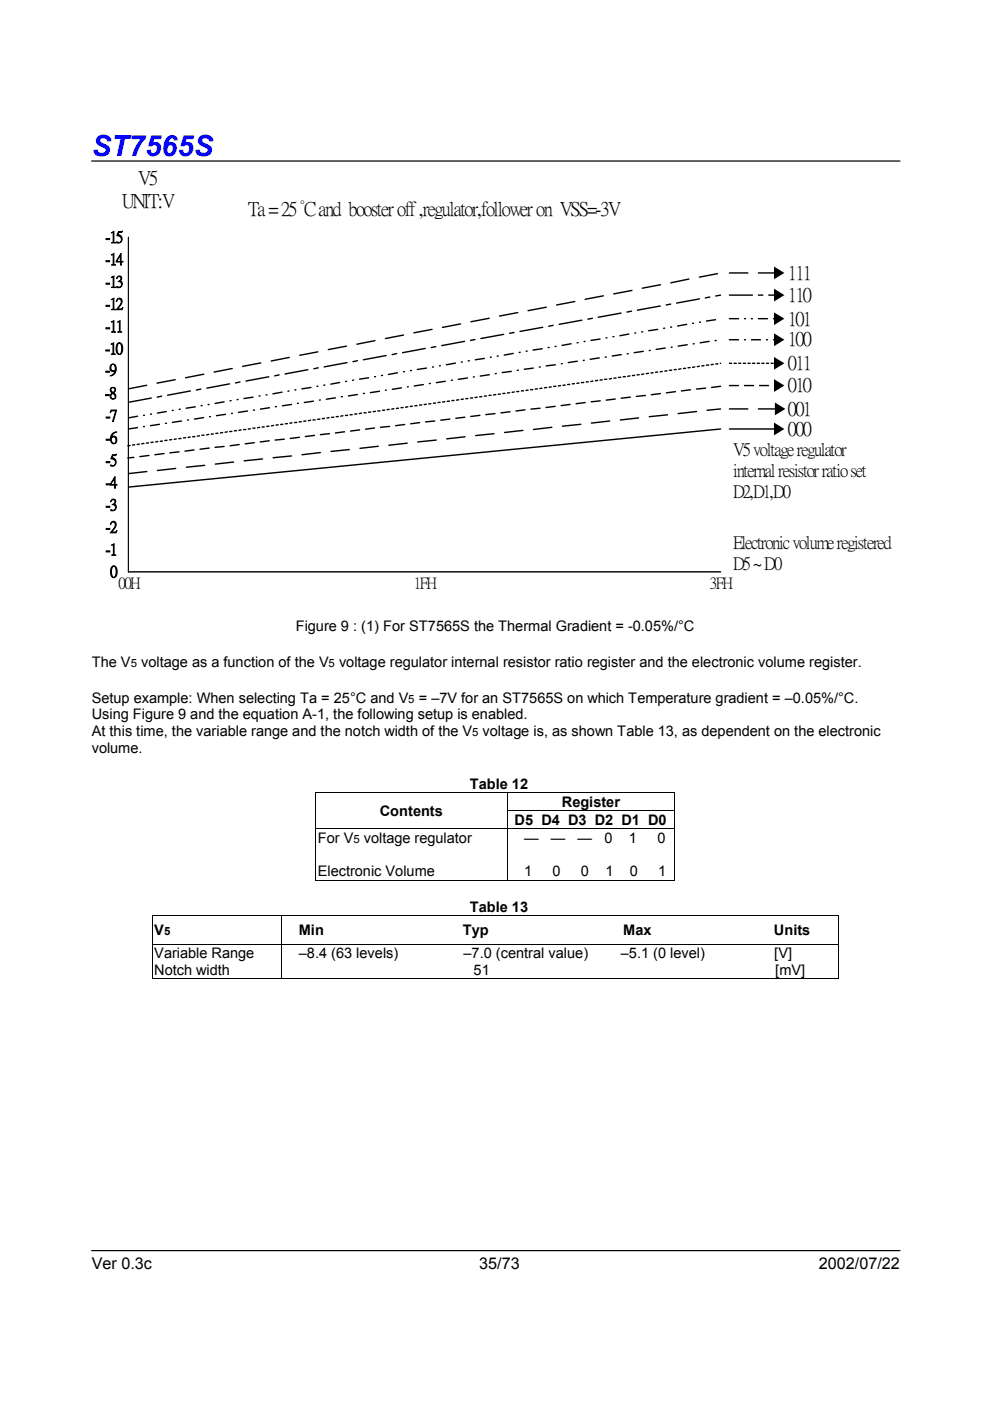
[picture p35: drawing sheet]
<svg xmlns="http://www.w3.org/2000/svg" width="210mm" height="297mm" viewBox="0 0 210 297" stroke-linecap="round" stroke-linejoin="round" font-family="sans-serif">
<defs><g id="words">
<text font-size="6.2" fill="#00f" x="19.5" y="33">ST7565S</text>
<g font-size="4.2">
<text x="29.3" y="38.9">V5</text>
<text x="25.9" y="43.9">UNIT:V</text>
<text x="52.6" y="45.7">Ta = 25 °C and booster off ,regulator,follower on VSS=-3V</text>
<text x="167" y="59.2">111</text>
<text x="167" y="63.8">110</text>
<text x="167" y="68.8">101</text>
<text x="167" y="73.2">100</text>
<text x="167" y="83">010</text>
<text x="167" y="78.2">011</text>
<text x="167" y="87.9">001</text>
<text x="167" y="92.2">000</text>
</g>
<g font-size="3.8">
<text x="155.4" y="96.4">V5 voltage regulator</text>
<text x="155.4" y="100.9">internal resistor ratio set</text>
<text x="155.4" y="105.4">D2,D1,D0</text>
<text x="155.4" y="116.1">Electronic volume registered</text>
<text x="155.4" y="120.6">D5 ~ D0</text>
</g>
<g font-size="3.4">
<text x="22.4" y="51.3">-15</text>
<text x="22.4" y="56">-14</text>
<text x="22.4" y="65.5">-12</text>
<text x="22.4" y="60.8">-13</text>
<text x="22.4" y="70.2">-11</text>
<text x="22.3" y="74.9">-10</text>
<text x="22.3" y="79.4">-9</text>
<text x="22.3" y="84.4">-8</text>
<text x="22.4" y="89.2">-7</text>
<text x="22.4" y="93.9">-6</text>
<text x="22.4" y="98.6">-5</text>
<text x="22.4" y="103.3">-4</text>
<text x="22.4" y="112.8">-2</text>
<text x="22.4" y="108.1">-3</text>
<text x="22.4" y="117.5">-1</text>
<text x="23.3" y="122.2">0</text>
<text x="25.1" y="124.6">00H</text>
<text x="87.7" y="124.6">1FH</text>
<text x="150.5" y="124.6">3FH</text>
<text x="19.5" y="269">Ver 0.3c</text>
<text x="101.6" y="269">35/73</text>
<text x="173.6" y="269">2002/07/22</text>
</g>
<g font-size="3.1">
<text x="62.7" y="133.8">Figure 9 : (1) For ST7565S the Thermal Gradient = -0.05%/°C</text>
<text x="19.5" y="141.4">The V</text>
<text x="29.9" y="141.4">voltage as a function of the V</text>
<text x="71.9" y="141.4">voltage regulator internal resistor ratio register and the electronic volume register.</text>
<text x="19.5" y="148.9">Setup example: When selecting Ta = 25°C and V</text>
<text x="88.8" y="148.9">= –7V for an ST7565S on which Temperature gradient = –0.05%/°C.</text>
<text x="19.5" y="152.5">Using Figure 9 and the equation A-1, the following setup is enabled.</text>
<text x="19.5" y="159.6">volume.</text>
<text x="19.5" y="156.1">At this time, the variable range and the notch width of the V</text>
<text x="102.3" y="156.1">voltage is, as shown Table 13, as dependent on the electronic</text>
<text x="99.6" y="167.3">Table 12</text>
<text x="80.5" y="173">Contents</text>
<text x="119.1" y="171.1">Register</text>
<text x="67.4" y="178.7">For V</text>
<text x="77.1" y="178.7">voltage regulator</text>
<text x="109.1" y="174.9">D5 D4 D3 D2 D1 D0</text>
<text x="111.1" y="178.7">—</text>
<text x="116.8" y="178.7">—</text>
<text x="122.5" y="178.7">—</text>
<text x="128.2" y="178.7">0</text>
<text x="133.3" y="178.7">1</text>
<text x="139.4" y="178.7">0</text>
<text x="67.4" y="185.8">Electronic Volume</text>
<text x="111.1" y="185.8">1</text>
<text x="117.2" y="185.8">0</text>
<text x="123.2" y="185.8">0</text>
<text x="128.4" y="185.8">1</text>
<text x="133.5" y="185.8">0</text>
<text x="139.6" y="185.8">1</text>
<text x="99.6" y="193.3">Table 13</text>
<text x="32.7" y="203.2">Variable Range</text>
<text x="32.7" y="198.3">V</text>
<text x="63.4" y="203.2">–8.4 (63 levels)</text>
<text x="63.4" y="198.3">Min</text>
<text x="98.1" y="198.3">Typ</text>
<text x="98.3" y="203.2">–7.0 (central value)</text>
<text x="131.6" y="203.2">–5.1 (0 level)</text>
<text x="132.1" y="198.3">Max</text>
<text x="164.1" y="198.3">Units</text>
<text x="164.2" y="203.2">[V]</text>
<text x="32.7" y="206.7">Notch width</text>
<text x="100.4" y="206.7">51</text>
<text x="164.4" y="206.7">[mV]</text>
</g>
<g font-size="2.4">
<text x="27.7" y="141.4">5</text>
<text x="69.7" y="141.4">5</text>
<text x="86.6" y="148.9">5</text>
<text x="100.1" y="156.1">5</text>
<text x="74.9" y="178.7">5</text>
<text x="34.8" y="198.3">5</text>
</g>
</g></defs>
<path d="M19.4 34.1h171.4M19.4 265.2h171.4" fill="none" stroke="#010101" stroke-width=".26"/>
<g fill="none" stroke="#000" stroke-width=".27">
<path d="M27.2 50.3v70.9h125.6M146.1 59.2l-3.9 .8M152.1 58l-3.8 .8M154.6 57.9h4M160.8 57.9h3.6M43.2 79.3l-3.9 .8M49.3 78.1l-3.9 .8M55.3 76.9l-3.9 .8M57 79.9l-4.9 .9M59.2 79.5l-1 .2M61.4 75.8l-3.9 .7M65.3 78.4l-4.9 .9"/>
<path d="M67.4 74.6l-3.9 .7M67.5 78l-1 .2M73.5 73.4l-3.9 .7M73.6 76.9l-4.9 .9M75.8 76.5l-1 .2M79.5 72.2l-3.9 .8M79.6 79.8l-.2 .1M81.1 79.6h-.2M81.9 75.4l-4.9 .9M84.1 75l-1 .2M84.3 79l-2 .4M85.6 71l-3.9 .8"/>
<path d="M85.8 78.8h-.3M87.2 78.5l-.2 .1M90.2 73.9l-4.9 .9M90.4 78l-1.9 .3M91.6 69.8l-3.9 .8M91.9 77.8h-.2M92.4 73.5l-1 .2M93.4 77.5l-.3 .1M96.6 77l-2 .3M97.7 68.7l-3.9 .7M98 76.7l-.2 .1M98.5 72.4l-4.9 .9"/>
<path d="M99.5 76.5h-.2M100.6 79.9h-.3M100.7 72l-1 .2M102.7 76l-2 .3M103.7 67.5l-3.9 .7M103.8 79.4l-2 .3M103.9 75.7h.3M105.2 79.2h-.2M105.7 75.5h-.3M106.8 70.9l-4.9 .9M108.4 78.7l-1.9 .3M108.8 74.9l-1.9 .4"/>
<path d="M109 70.5l-1 .2M109.8 66.3l-3.9 .7M109.9 78.5h-.2M110.3 74.7h-.2M111.8 74.4l-.3 .1M113.1 78l-2 .3M114.6 77.8h-.3M115 73.9l-2 .3M115.1 69.4l-4.9 .9M115.8 65.1l-3.9 .8M116.2 73.7h.3M117.3 69l-1 .2"/>
<path d="M117.8 77.3l-2 .3M117.9 73.4l-.2 .1M119.2 77.1h-.2M121.1 72.9l-2 .3M121.9 63.9l-3.9 .8M122.4 76.6l-1.9 .3M122.6 72.6l-.3 .1M123.4 67.9l-4.9 .9M123.9 76.4h-.3M124.1 72.4h-.3M125.6 67.5l-1 .2M127.1 75.9l-2 .3"/>
<path d="M127.2 71.9l-1.9 .3M127.9 62.7l-3.8 .8M128.5 71.6h.2M128.6 75.7h-.3M129.9 71.4h.3M131.6 80h-.5M131.7 66.4l-4.9 .9M131.7 75.2l-1.9 .3M132.6 79.8l-.5 .1M133.2 75h-.2M133.3 70.8l-1.9 .4M133.6 79.7l-.5 .1"/>
<path d="M133.9 66l-1 .2M134 61.6l-3.9 .7M134.6 79.6h-.5M134.8 70.6h-.2M135.5 79.4l-.4 .1M136.3 70.3l-.3 .1M136.4 74.5l-2 .3M136.5 79.3l-.5 .1M137.5 79.1l-.5 .1M137.9 74.3h-.3M138.5 79l-.5 .1M139.5 78.9h-.5"/>
<path d="M139.5 69.8l-2 .3M140 64.9l-4.9 .9M140.1 60.4l-3.9 .7M140.5 78.7l-.5 .1M140.9 69.6h-.2M141.1 73.8l-2 .3M141.4 78.6l-.5 .1M142.2 64.5l-1 .2M142.4 78.5h-.5M142.4 69.3l-.2 .1M142.5 73.6h-.2M143.4 78.3l-.5 .1"/>
<path d="M144.4 78.2l-.5 .1M145.4 78.1h-.5M145.6 68.8l-1.9 .3M145.7 73.1l-1.9 .3M146.3 77.9l-.4 .1M147.1 68.5l-.3 .1M147.2 72.9h-.2M147.3 77.8l-.5 .1M148.3 77.6l-.5 .1M148.3 63.4l-4.9 .9M148.5 68.3h-.2M149.3 77.5l-.5 .1"/>
<path d="M150.3 77.4h-.5M150.4 72.4l-2 .3M150.5 63l-1 .2M151.2 77.2l-.4 .1M151.7 67.8l-1.9 .3M151.9 72.2h-.3M152.2 77.1l-.5 .1M152.7 77h.1M152.8 62.6l-1.1 .2M154.6 77h.5M154.6 72h2M154.6 67.6h2"/>
<path d="M154.6 62.6h4.9M155.6 77h.5M156.6 77h.5M157.6 77h.5M157.8 72h.3M157.8 67.6h.3M158.6 77h.5M159.3 72h2M159.3 67.6h.2M159.5 77h.5M160.5 77h.5M160.8 67.6h1.9"/>
<path d="M160.8 62.6h.9M161.5 77h.5M162.5 77h.5M162.5 72h.2M163 62.6h1.4M163.5 77h.5M164 72h.4M164 67.6h.2M27.6 94.4l-.5 .1M28.4 97l-1.3 .1M28.6 94.3l-.5 .1M29.2 90.7l-2 .3"/>
<path d="M29.2 88.2l-2 .4M29.5 94.2l-.4 .1M30.4 90.4h.2M30.4 88.1h.2M30.5 94l-.5 .1M31.1 81.7l-3.9 .7M31.2 100l-4 .4M31.5 93.9l-.5 .1M31.6 96.6l-2 .2M31.9 87.8h.2M32.1 84.4l-4.9 .9M32.5 93.7l-.5 .1"/>
<path d="M33.5 93.6l-.5 .1M33.8 90l-1.9 .3M34.3 84l-1 .2M34.5 93.5l-.5 .1M34.8 96.2l-2 .2M35.1 89.7h.2M35.3 87.2l-1.9 .4M35.4 93.3l-.5 .1M36.4 93.2l-.5 .1M36.7 87h-.2M37.2 80.5l-3.9 .7M37.3 99.3l-3.9 .5"/>
<path d="M37.4 93l-.5 .2M38 95.8l-2 .2M38.2 86.7l-.2 .1M38.4 93h-.5M38.5 89.3l-1.9 .3M39.4 92.8l-.5 .1M39.7 89h.3M40.3 92.6l-.4 .2M40.4 82.9l-4.9 .9M41.2 95.4l-2 .3M41.3 92.6h-.5M41.4 86.3l-1.9 .3"/>
<path d="M42.3 92.4l-.5 .1M42.6 82.5l-1 .2M42.6 86h.3M43.2 88.5l-2 .4M43.3 92.2l-.5 .1M43.4 98.7l-3.9 .4M44.3 92.1l-.5 .1M44.4 95l-2 .3M44.4 85.7l-.3 .1M44.4 88.4h.2M45.3 92l-.5 .1M46.2 91.8l-.5 .1"/>
<path d="M47.2 91.7l-.5 .1M47.5 94.7l-1.9 .1M47.5 85.2l-1.9 .3M47.8 87.8l-1.9 .3M48.2 91.5l-.5 .2M48.7 81.4l-4.9 .9M49 84.9l-.2 .1M49.1 87.7h.2M49.2 91.5h-.5M49.5 98l-3.9 .4M50.2 91.3l-.5 .1M50.5 84.7l-.3 .1"/>
<path d="M50.7 94.3l-1.9 .2M50.9 81l-1 .2M51.1 91.1l-.5 .2M52.1 91.1h-.5M52.5 87.1l-2 .3M53.1 90.9l-.5 .1M53.7 84.2l-2 .3M53.7 87h.3M53.9 93.9l-1.9 .2M54.1 90.7l-.5 .1M54.9 83.9h.3M55.1 90.6l-.5 .1"/>
<path d="M55.7 97.3l-4 .4M56 90.5l-.4 .1M56.6 83.7h-.2M57 90.4h-.5M57.1 93.5l-1.9 .2M57.1 86.4l-1.9 .3M58 90.2l-.5 .1M58.6 86.2l-.2 .1M59 90l-.5 .1M59.8 83.1l-2 .4M60 90h-.5M60.3 93.1l-2 .2"/>
<path d="M61 89.8l-.5 .1M61.3 82.9l-.3 .1M61.8 96.7l-3.9 .4M61.8 85.7l-1.9 .3M61.9 89.6l-.5 .1M62.8 82.6l-.3 .1M62.9 89.6h-.5M63.3 85.5h-.2M63.5 92.7l-2 .3M63.9 89.4l-.5 .1M64.9 89.3h-.5M65.9 89.1l-.5 .1"/>
<path d="M66 82.1l-2 .3M66.5 85l-2 .3M66.7 92.3l-2 .3M66.8 89h-.4M67.2 81.9h.2M67.8 88.9h-.5M67.9 95.9l-3.9 .5M67.9 84.8h-.2M68.8 88.7l-.5 .1M68.9 81.6l-.3 .1M69.8 88.5l-.5 .1M69.9 91.9l-2 .3"/>
<path d="M70.8 88.5h-.5M71.1 84.4l-1.9 .2M71.8 88.3l-.5 .1M72 81.1l-1.9 .4M72.6 84.1h-.2M72.7 88.1l-.5 .1M73.1 91.5l-2 .3M73.5 80.8l-.2 .1M73.7 88.1h-.5M74.1 95.3l-3.9 .4M74.7 87.9h-.5M75 80.6h-.3"/>
<path d="M75.7 87.8h-.5M75.8 83.7l-2 .2M76.3 91.1l-2 .3M76.7 87.6l-.5 .1M77.3 83.4h-.3M77.6 87.5h-.5M78.2 80.1l-2 .3M78.6 87.4h-.5M79.4 90.7l-1.9 .3M79.6 87.2l-.5 .1M80.2 94.6l-3.9 .5M80.5 83l-2 .2"/>
<path d="M80.6 87.1h-.5M81.6 87h-.5M81.9 82.7h-.2M82.5 86.8h-.4M82.6 90.4l-1.9 .2M83.5 86.7h-.5M84.5 86.6h-.5M85.1 82.2l-1.9 .4M85.5 86.4h-.5M85.8 90l-1.9 .3M86.4 94l-4 .4M86.5 86.3h-.5"/>
<path d="M86.6 82h-.2M87.5 86.1l-.5 .1M88.4 86h-.5M89 89.6l-1.9 .3M89.4 85.9h-.5M89.8 81.5l-2 .3M90.4 85.7l-.5 .1M91.3 81.3h-.3M91.4 85.6h-.5M92.2 89.3l-2 .2M92.4 85.5h-.5M92.5 93.3l-3.9 .4"/>
<path d="M93.3 85.3h-.4M94.3 85.2h-.5M94.4 80.8l-1.9 .3M95.3 85l-.5 .1M95.4 88.9l-2 .2M95.9 80.6h-.2M96.3 84.9h-.5M97.3 84.8h-.5M98.3 84.6l-.5 .1M98.6 88.5l-2 .2M98.6 92.6l-3.9 .4M99.1 80.1l-2 .3"/>
<path d="M99.2 84.5h-.5M100.2 84.4h-.5M101.2 84.2l-.5 .1M101.8 88.1l-2 .2M102.2 84.1h-.5M103.2 83.9l-.5 .1M104.1 83.8h-.5M104.7 91.9l-3.9 .5M105 87.7l-2 .2M105.1 83.7h-.5M106.1 83.5l-.5 .1M107.1 83.4h-.5"/>
<path d="M108.1 83.2l-.5 .1M108.2 87.3l-2 .2M109 83.1l-.4 .1M110 83h-.5M110.9 91.3l-3.9 .4M111 82.8l-.5 .1M111.3 86.9l-1.9 .2M112 82.7l-.5 .1M113 82.6h-.5M114 82.4l-.5 .1M114.5 86.6l-1.9 .1M114.9 82.3l-.5 .1"/>
<path d="M115.9 82.1l-.5 .1M116.9 82l-.5 .1M117 90.6l-3.9 .5M117.7 86.1l-1.9 .3M117.9 81.9h-.5M118.9 81.7l-.5 .1M119.8 81.6l-.4 .1M120.8 81.5h-.5M120.9 85.7l-1.9 .3M121.8 81.3l-.5 .1M122.8 81.2l-.5 .1M123.2 90l-4 .4"/>
<path d="M123.8 81.1h-.5M124.1 85.3l-2 .3M124.7 80.9l-.4 .1M125.7 80.8l-.5 .1M126.7 80.6l-.5 .1M127.3 85l-2 .2M127.7 80.5l-.5 .1M128.7 80.4h-.5M129.3 89.3l-3.9 .4M129.7 80.2l-.5 .1M130.5 84.6l-2 .2M130.6 80.1l-.5 .1"/>
<path d="M133.7 84.2l-2 .2M135.4 88.6l-3.9 .4M136.9 83.8l-2 .3M140.1 83.4l-2 .3M141.6 87.9l-4 .5M143.2 83l-1.9 .3M146.4 82.6l-1.9 .3M147.7 87.2l-3.9 .5M149.6 82.3l-1.9 .2M152.8 91l-125.6 12.3M152.8 86.7l-2.9 .3M152.8 81.9l-2 .2"/>
<path d="M154.6 91h9.8M154.6 86.7h4M154.6 81.7h2M157.8 81.7h2M160.8 86.7h3.8M161 81.7h2M164.2 81.7h.2"/>
</g>
<path d="M164.1 56.5l2.2 1.4-2.2 1.3zM164.1 75.7l2.2 1.3-2.2 1.4zM164.1 70.7l2.2 1.3-2.2 1.4zM164.1 66.2l2.2 1.4-2.2 1.3zM164.1 61.2l2.2 1.4-2.2 1.3zM164.1 89.6l2.2 1.4-2.2 1.3zM164.1 80.4l2.2 1.3-2.2 1.4zM164.3 85.3l2.2 1.4-2.2 1.4z" fill="#000"/>
<path d="M66.8 168h.2v.1h-.2zM66.8 171.8h.2v.2h-.2zM143 168h.2v.1h-.2zM32.2 194h.1v.2h-.1zM143 186.5h.2v.2h-.2zM177.6 194h.2v.2h-.2zM177.6 207.4h.2v.2h-.2z" fill="#000"/>
<g fill="none" stroke="#000" stroke-width=".21">
<path d="M66.8 168.1h76.4M66.8 175.7h76.2M66.9 168.1v3.7M66.9 172v3.6M66.9 175.8v10.9M107.5 171.9h35.5M107.5 168.1v3.7M107.5 172v3.6M107.5 175.8v10.9M143 172v3.6M143.1 168.1v3.7M143.1 175.8v10.9"/>
<path d="M32.2 194.1h145.6M32.2 194.2v5.9M59.8 194.2v5.9M66.8 186.6h40.7M107.6 186.6h35.4M177.7 194.2v5.9M32.2 200.2h145.6M32.2 207.5h27.5M32.2 200.3v7.3M59.8 200.3v7.3M59.9 207.5h117.7M177.7 200.3v7.3"/>
</g>
<use href="#words"/>
</svg>
